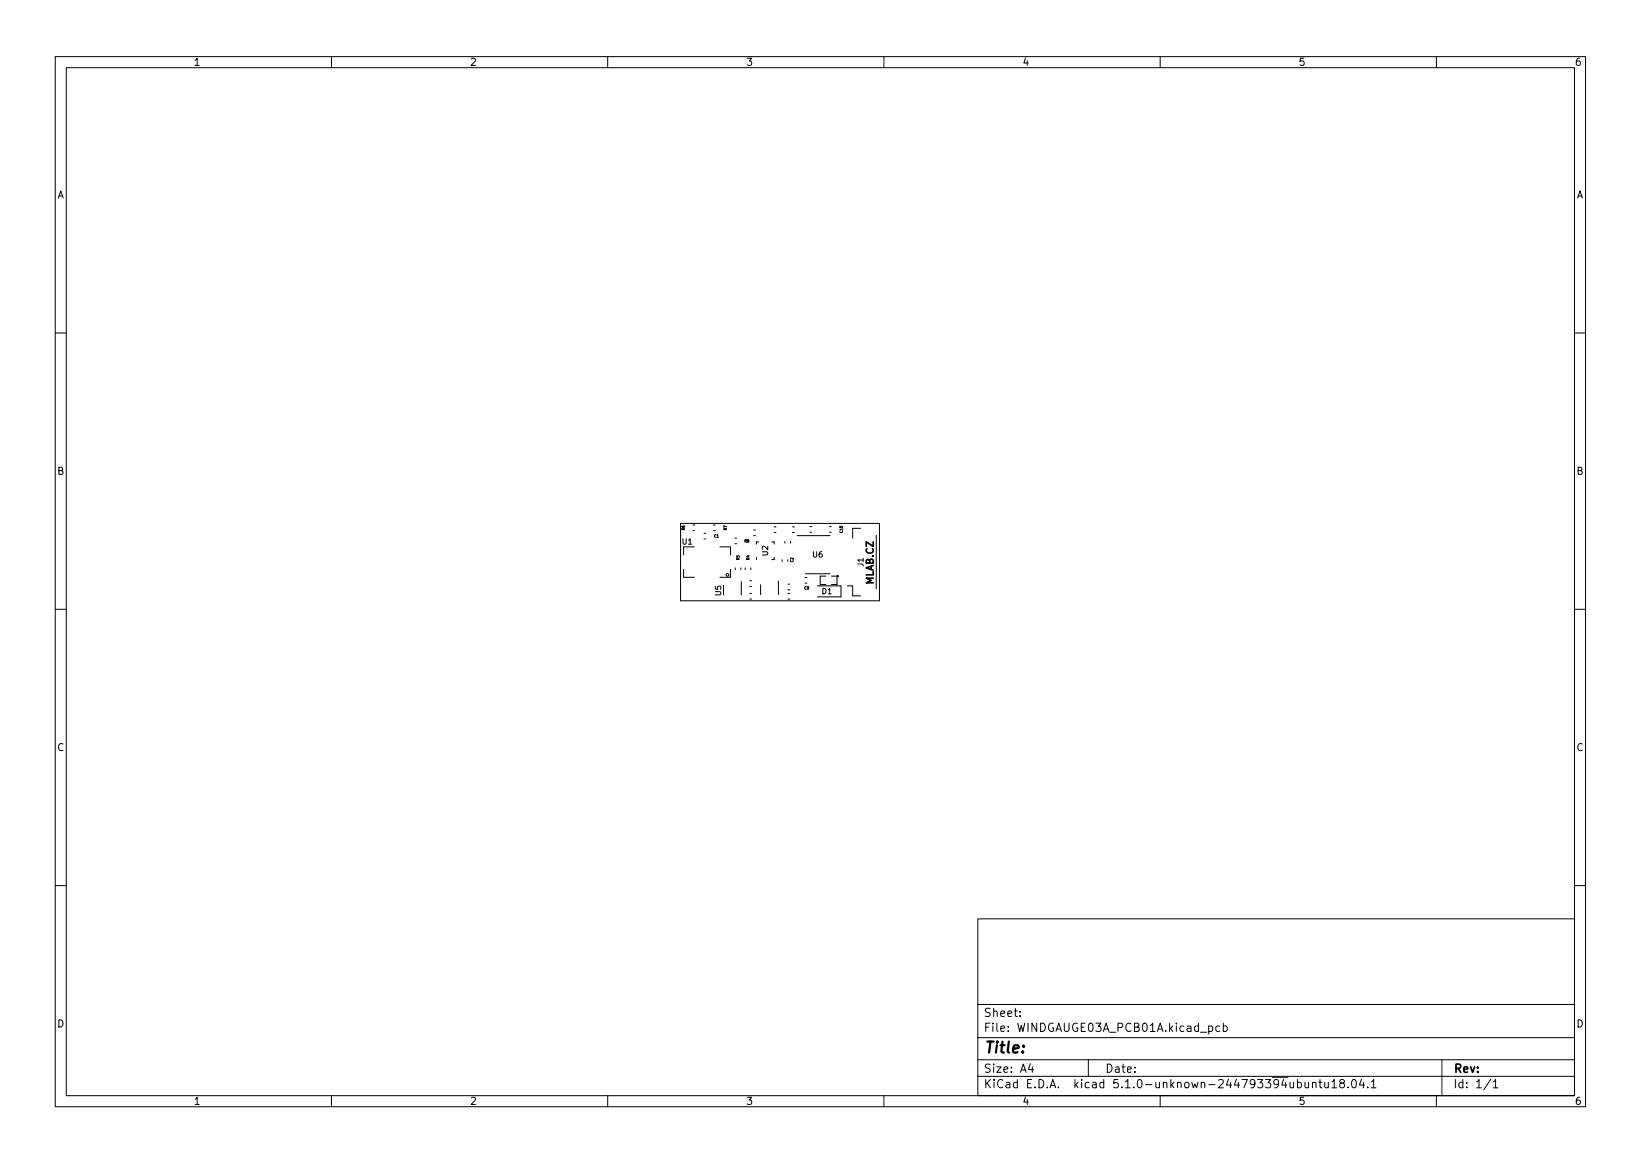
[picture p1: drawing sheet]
<svg xmlns="http://www.w3.org/2000/svg" width="297mm" height="210mm" viewBox="0 0 297 210" stroke-linecap="round" stroke-linejoin="round" font-family="sans-serif">
<defs><g id="words">
<text font-size="2.8" x="178" y="190.6">Title:</text>
<g font-size="2.1">
<text x="178" y="184">Sheet:</text>
<text x="178" y="186.7">File: WINDGAUGE03A_PCB01A.kicad_pcb</text>
<text x="178" y="196.9">KiCad E.D.A. kicad 5.1.0-unknown-244793394ubuntu18.04.1</text>
<text x="178" y="194.1">Size: A4</text>
<text x="200" y="194.1">Date:</text>
<text x="263" y="194.1">Rev:</text>
<text x="263" y="196.9">Id: 1/1</text>
</g>
<g font-size="1.8">
<text x="35" y="11.9">1</text>
<text x="85" y="11.9">2</text>
<text x="135" y="11.9">3</text>
<text x="185" y="11.9">4</text>
<text x="235" y="11.9">5</text>
<text x="285" y="11.9">6</text>
<text x="10.3" y="35.9">A</text>
<text x="285.3" y="35.9">A</text>
<text x="10.3" y="85.9">B</text>
<text x="285.3" y="85.9">B</text>
<text x="158.1" y="105.8" transform="rotate(-90 158.1 105.8)">MLAB.CZ</text>
<text x="10.3" y="135.9">C</text>
<text x="285.3" y="135.9">C</text>
<text x="10.3" y="185.9">D</text>
<text x="285.3" y="185.9">D</text>
<text x="35" y="199.9">1</text>
<text x="85" y="199.9">2</text>
<text x="135" y="199.9">3</text>
<text x="185" y="199.9">4</text>
<text x="235" y="199.9">5</text>
<text x="285" y="199.9">6</text>
</g>
<g font-size="1.4">
<text x="123.5" y="98.5">U1</text>
<text x="139" y="100.5" transform="rotate(-90 139 100.5)">U2</text>
<text x="147.1" y="100.9">U6</text>
<text x="130.5" y="107.8" transform="rotate(-90 130.5 107.8)">U5</text>
<text x="148.8" y="107.5">D1</text>
<text x="156.3" y="102.5" transform="rotate(-90 156.3 102.5)">J1</text>
</g>
<g font-size=".7">
<text x="123.9" y="95.9" transform="rotate(-90 123.9 95.9)">R6</text>
<text x="131.5" y="95.9" transform="rotate(-90 131.5 95.9)">R7</text>
<text x="129.3" y="97.3">C1</text>
<text x="133.8" y="101.3" transform="rotate(-90 133.8 101.3)">R5</text>
<text x="134.8" y="98.2">R8</text>
<text x="135.6" y="101.3" transform="rotate(-90 135.6 101.3)">R4</text>
<text x="143.6" y="101.7" transform="rotate(-90 143.6 101.7)">C2</text>
<text x="152.5" y="96.4" transform="rotate(-90 152.5 96.4)">C10</text>
<text x="145.6" y="106.7">C9</text>
</g>
</g></defs>
<g fill="none" stroke="#000" stroke-width=".18">
<path d="M10 10.2h277v190.1h-277zM12 12.2h273v186.1h-273zM60 10.2v2M110 10.2v2M160 10.2v2M210 10.2v2M260 10.2v2M10 60.2h2M285 60.2h2M123.2 94.7h36v14h-36zM125.4 96h.3M125.4 95h.3"/>
<path d="M125.7 99h-2v1.4M127.4 97.5h.4M127.4 96.5h.4M129.1 96h.4M129.1 95h.4M130.3 99h1.9v1.4M133 98.4h.4M133 97.4h.4M136.4 95.9h.3M136.4 96.9h.3M137.3 98.1h-.4v.4M139.7 98.1h.4v.4"/>
<path d="M140.1 95.3h.4M140.1 96.4h.4M142.1 98v.3M143.1 98v.3M143.5 95.3h.3M143.5 96.4h.3M144.3 96.9h5.9M146.6 96.3h.3M146.6 95.3h.3M150.1 96.3h.4M150.1 95.3h.4M155.8 95.6h-1.5v1.8"/>
<path d="M158.6 96.9v9.6M10 110.2h2M123.7 103v1.5h2M132.2 103v1.5h-1.9M133.1 102.7v.4M134.1 102.7v.4M134.2 105.2v2.5M134.9 102.7v.4M135.7 108.4h.3M135.7 107.4h.3M135.7 106.1h.3M135.7 105.1h.3"/>
<path d="M135.9 102.7v.4M136.9 100.9v.4M137.7 105.8v1.8M140.1 100.9v.4h-.4M140.9 105.2v2.4M141.6 101.3v.3M142.6 101.3v.3M142.6 107.4h.4M142.6 108.4h.4M142.6 106.7h.4M142.6 105.7h.4M145.7 104.5h.4"/>
<path d="M145.7 105.5h.4M145.8 103.8h4.4M147.9 106h4.3v2h-4.3M149.5 104.2h-1v1.6h1M150.5 104.2h1v1.6h-1M153.4 106h.9v1.8h1.5M285 110.2h2M10 160.2h2M177 166.3h108v32h-108zM285 160.2h2M60 198.3v2M110 198.3v2"/>
<path d="M160 198.3v2M177 194.8h108M177 191.8h108M177 187.8h108M177 181.8h108M184.6 183.8v.1M184.6 183v.1M186.5 192.5l-.4 1h1M186.9 193v1M197 191.8v3M210 198.3v2M218.8 185.7l.4-.1 .3 .3v.4l-.1 .3h-.6"/>
<path d="M220.8 185.7l-.4-.1-.3 .3v.4l.1 .3h.6M221.4 185.7l.5-.1 .2 .3v.4l-.1 .3h-.6M221.4 185.1v1.5M234.9 195.9l.4-.1 .3 .3v.4l-.2 .3h-.5M236.2 195.8l.1 1h.3l.3-.1M236.9 195.8v1M237.6 196l.2-.2 .3 .1 .1 .9M237.6 195.8v1M238.7 195.8h.6M238.9 195.3v1.3l.4 .2M239.8 195.8l.1 1h.3l.2-.1M240.4 195.8v1"/>
<path d="M241.1 195.8l.4-.5v1.5M241.1 196.8h.8M242.8 196l-.3-.3 .1-.2 .2-.2 .4 .1 .2 .2-.1 .2-.7 .2-.1 .3 .1 .4 .2 .1h.3l.3-.3v-.2l-.3-.3M244 196.7v.1M244.9 195.4l.1-.1a.8 .8 0 0 1 .5 .8 .8 .8 0 0 1-.5 .7 1 1 0 0 1-.1-1.4zM246.4 195.3l-.3 1h.9M246.8 195.8v1M247.6 196.7v.1M248.2 195.8l.4-.5v1.5M248.2 196.8h.9M260 198.3v2M261 191.8v6.5"/>
<path d="M269.9 195.3l-1.3 1.9M270.3 195.8l.4-.5v1.5M270.3 196.8h.8"/>
<circle cx="131.7" cy="104" r=".25"/>
<circle cx="151.6" cy="104.2" r=".13"/>
</g>
<use href="#words"/>
</svg>
